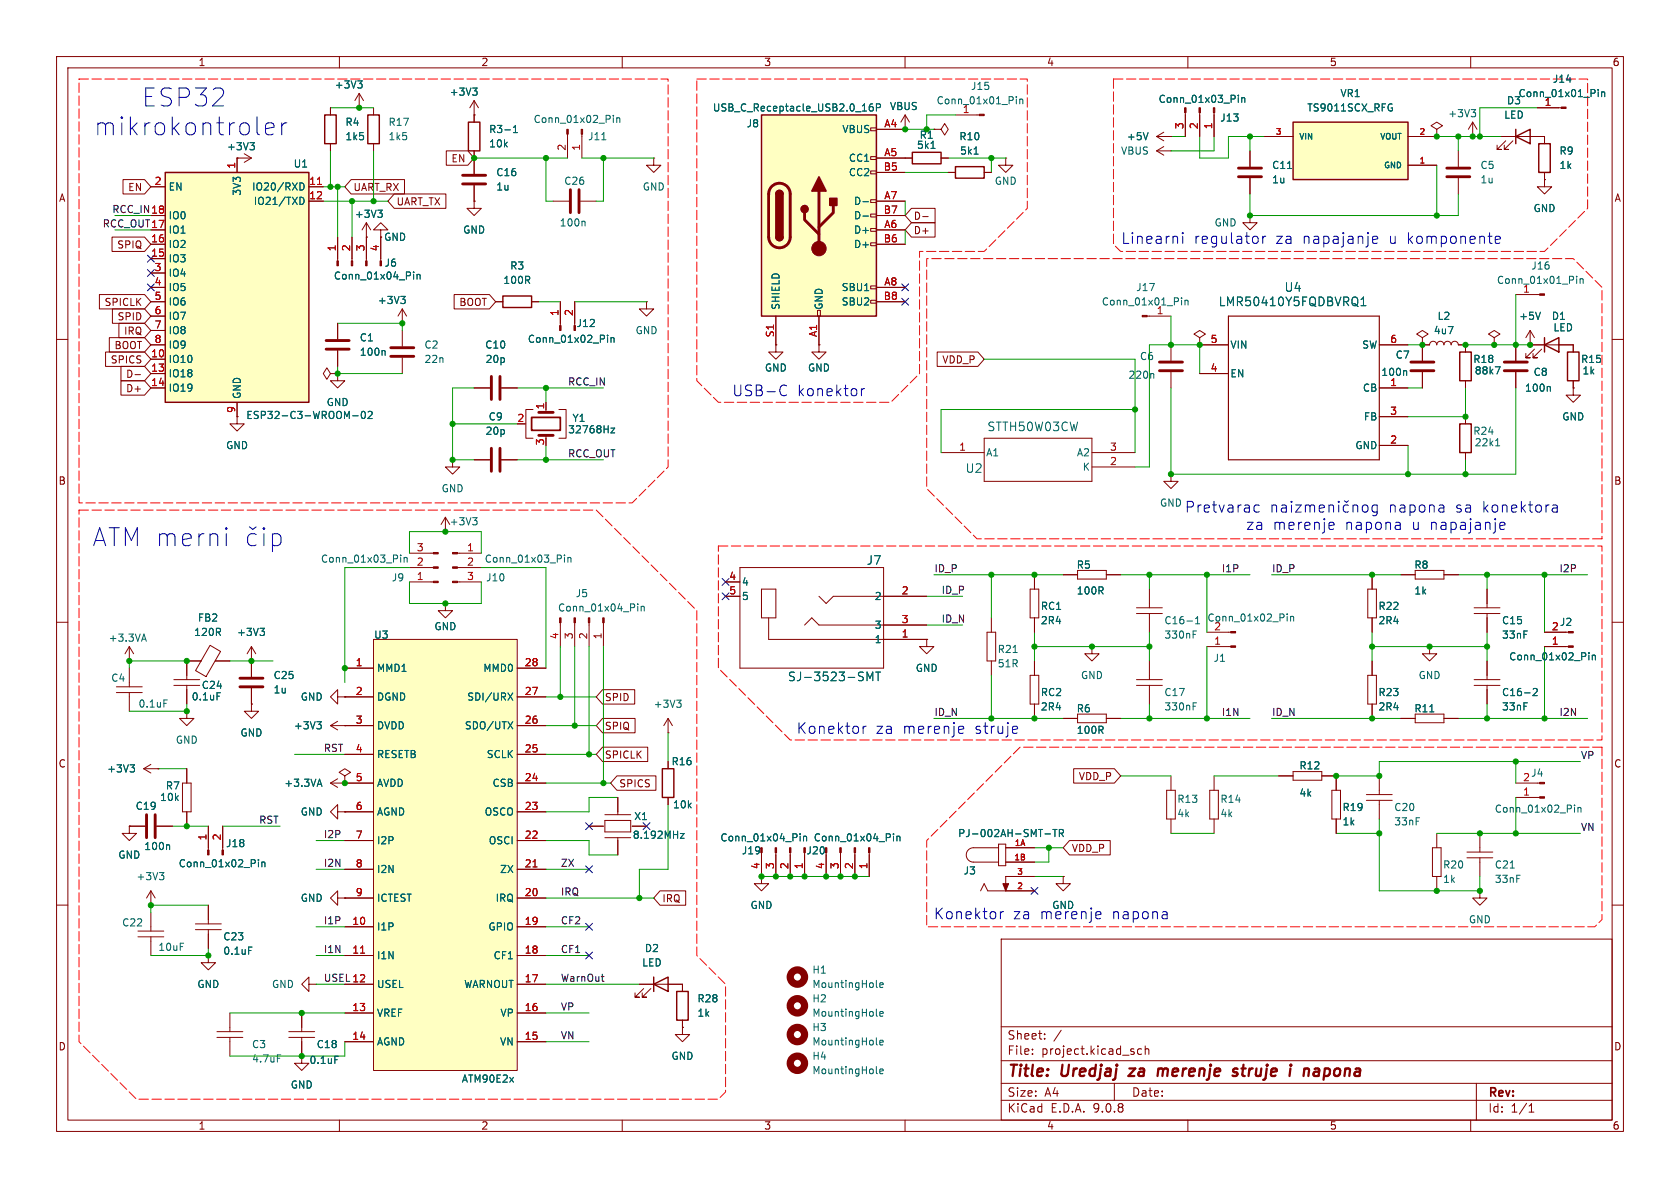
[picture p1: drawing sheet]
<svg xmlns="http://www.w3.org/2000/svg" width="297mm" height="210mm" viewBox="0 0 297 210" stroke-linecap="round" stroke-linejoin="round" font-family="sans-serif">
<defs><g id="words">
<g font-size="4.4" fill="#0000c2">
<text x="25.1" y="19.1">ESP32</text>
<text x="16.4" y="96.8">ATM merni</text>
</g>
<text font-size="4.4" fill="#006464" x="16.6" y="24.2">mikrokontroler</text>
<g font-size="2.8" fill="#840000">
<text x="178" y="190.9">Title:</text>
<text x="187.7" y="190.9">Uredjaj</text>
<text x="200.6" y="190.9">za</text>
<text x="206.3" y="190.9">merenje</text>
<text x="220.4" y="190.9">struje</text>
<text x="231.2" y="190.9">i</text>
<text x="234.5" y="190.9">napona</text>
</g>
<g font-size="2.7" fill="#0000c2">
<text x="198.2" y="43.3">Linearni</text>
<text x="211" y="43.3">regulator</text>
<text x="225.5" y="43.3">za</text>
<text x="230.3" y="43.3">napajanje</text>
<text x="245.6" y="43.3">u komponente</text>
<text x="129.4" y="70.3">USB-C</text>
<text x="140.9" y="70.3">konektor</text>
<text x="209.4" y="90.8">Pretvarac</text>
<text x="220.2" y="93.9">za</text>
<text x="225" y="93.9">merenje</text>
<text x="237.8" y="93.9">napona</text>
<text x="245.5" y="90.8">napona</text>
<text x="249.6" y="93.9">u napajanje</text>
<text x="257.4" y="90.8">sa</text>
<text x="262.1" y="90.8">konektora</text>
<text x="140.8" y="130">Konektor</text>
<text x="154.8" y="130">za</text>
<text x="159.6" y="130">merenje</text>
<text x="172.4" y="130">struje</text>
<text x="165" y="162.7">Konektor</text>
<text x="179.1" y="162.7">za</text>
<text x="183.9" y="162.7">merenje</text>
<text x="196.6" y="162.7">napona</text>
</g>
<g font-size="2.1" fill="#006464">
<text x="227" y="51.8">U4</text>
<text x="215.4" y="54.3">LMR50410Y5FQDBVRQ1</text>
<text x="174.5" y="76.4">STTH50W03CW</text>
<text x="170.6" y="83.8">U2</text>
<text x="153.1" y="100.1">J7</text>
<text x="139.2" y="120.6">SJ-3523-SMT</text>
</g>
<g font-size="2.1" fill="#840000">
<text x="178" y="184">Sheet:</text>
<text x="178" y="186.7">File:</text>
<text x="184.1" y="186.7">project.kicad_sch</text>
<text x="178" y="196.9">KiCad</text>
<text x="178" y="194.1">Size:</text>
<text x="184.7" y="194.1">A4</text>
<text x="185.7" y="196.9">E.D.A.</text>
<text x="193.3" y="196.9">9.0.8</text>
<text x="200" y="194.1">Date:</text>
<text x="263" y="194.3">Rev:</text>
<text x="263" y="196.9">Id:</text>
<text x="267.1" y="196.9">1/1</text>
</g>
<g font-size="1.8" fill="#840000">
<text x="35" y="11.9">1</text>
<text x="85" y="11.9">2</text>
<text x="135" y="11.9">3</text>
<text x="185" y="11.9">4</text>
<text x="235" y="11.9">5</text>
<text x="285" y="11.9">6</text>
<text x="79.7" y="28.9">EN</text>
<text x="10.3" y="35.9">A</text>
<text x="22.6" y="34">EN</text>
<text x="62.4" y="34">UART_RX</text>
<text x="285.3" y="35.9">A</text>
<text x="70" y="36.5">UART_TX</text>
<text x="161.4" y="41.6">D+</text>
<text x="161.4" y="39.1">D-</text>
<text x="20.6" y="44.1">SPIQ</text>
<text x="67.8" y="42.8">GND</text>
<text x="18.4" y="54.3">SPICLK</text>
<text x="20.7" y="56.8">SPID</text>
<text x="21.8" y="59.4">IRQ</text>
<text x="81.1" y="54.3">BOOT</text>
<text x="19.5" y="64.5">SPICS</text>
<text x="20.1" y="61.9">BOOT</text>
<text x="166.5" y="64.5">VDD_P</text>
<text x="22.2" y="67">D-</text>
<text x="22.2" y="69.5">D+</text>
<text x="10.3" y="85.9">B</text>
<text x="285.3" y="85.9">B</text>
<text x="106.8" y="124.1">SPID</text>
<text x="106.8" y="129.2">SPIQ</text>
<text x="10.3" y="135.9">C</text>
<text x="106.8" y="134.3">SPICLK</text>
<text x="285.3" y="135.9">C</text>
<text x="109.4" y="139.4">SPICS</text>
<text x="190.6" y="138.1">VDD_P</text>
<text x="189.4" y="150.8">VDD_P</text>
<text x="117" y="159.7">IRQ</text>
<text x="10.3" y="185.9">D</text>
<text x="285.3" y="185.9">D</text>
<text x="35" y="199.9">1</text>
<text x="85" y="199.9">2</text>
<text x="135" y="199.9">3</text>
<text x="185" y="199.9">4</text>
<text x="235" y="199.9">5</text>
<text x="285" y="199.9">6</text>
</g>
<g font-size="1.8" fill="#006464">
<text x="59.1" y="15.8">+3V3</text>
<text x="79.4" y="17.1">+3V3</text>
<text x="171.6" y="16.1">J15</text>
<text x="236.9" y="17.4">VR1</text>
<text x="268.4" y="17.4">Conn_01x01_Pin</text>
<text x="274.4" y="14.8">J14</text>
<text x="61" y="22.5">R4</text>
<text x="68.6" y="22.5">R17</text>
<text x="86.4" y="23.7">R3-1</text>
<text x="94.2" y="21.9">Conn_01x02_Pin</text>
<text x="125.9" y="19.9">USB_C_Receptacle_USB2.0_16P</text>
<text x="131.9" y="22.7">J8</text>
<text x="148.8" y="23.7">VBUS</text>
<text x="157.2" y="19.7">VBUS</text>
<text x="165.5" y="18.6">Conn_01x01_Pin</text>
<text x="170.1" y="20.1">1</text>
<text x="204.7" y="18.4">Conn_01x03_Pin</text>
<text x="215.6" y="21.7">J13</text>
<text x="231" y="19.9">TS9011SCX_RFG</text>
<text x="255.9" y="20.9">+3V3</text>
<text x="265.8" y="21.2">LED</text>
<text x="266.3" y="18.6">D3</text>
<text x="40" y="26.8">+3V3</text>
<text x="51.8" y="29.8">U1</text>
<text x="61" y="25">1k5</text>
<text x="68.6" y="25">1k5</text>
<text x="86.4" y="26.3">10k</text>
<text x="103.9" y="25">J11</text>
<text x="150" y="28.8">CC1</text>
<text x="162" y="26.5">5k1</text>
<text x="162.5" y="24.7">R1</text>
<text x="169.5" y="25">R10</text>
<text x="169.6" y="27.5">5k1</text>
<text x="198.1" y="27.5">VBUS</text>
<text x="199.1" y="25">+5V</text>
<text x="275.6" y="27.5">R9</text>
<text x="29.7" y="33.9">EN</text>
<text x="42.8" y="34.7" transform="rotate(-90 42.8 34.7)">3V3</text>
<text x="44.5" y="33.9">IO20/RXD</text>
<text x="87.6" y="33.9">1u</text>
<text x="87.6" y="31.3">C16</text>
<text x="99.7" y="32.9">C26</text>
<text x="113.5" y="33.9">GND</text>
<text x="150" y="31.3">CC2</text>
<text x="175.8" y="32.9">GND</text>
<text x="224.8" y="32.6">1u</text>
<text x="224.8" y="30.1">C11</text>
<text x="261.6" y="30.1">C5</text>
<text x="261.6" y="32.6">1u</text>
<text x="275.6" y="30.1">1k</text>
<text x="29.7" y="39">IO0</text>
<text x="29.7" y="41.5">IO1</text>
<text x="44.8" y="36.4">IO21/TXD</text>
<text x="62.6" y="38.7">+3V3</text>
<text x="81.8" y="41.5">GND</text>
<text x="98.9" y="40.2">100n</text>
<text x="150.9" y="36.4">D-</text>
<text x="150.9" y="39">D-</text>
<text x="150.9" y="41.5">D+</text>
<text x="214.6" y="40.2">GND</text>
<text x="271" y="37.7">GND</text>
<text x="29.7" y="44">IO2</text>
<text x="29.7" y="46.6">IO3</text>
<text x="67.9" y="47.3">J6</text>
<text x="90.1" y="47.9">R3</text>
<text x="150.9" y="44">D+</text>
<text x="270.6" y="47.9">J16</text>
<text x="29.7" y="49.1">IO4</text>
<text x="29.7" y="51.7">IO5</text>
<text x="58.9" y="49.6">Conn_01x04_Pin</text>
<text x="66.7" y="53.9">+3V3</text>
<text x="88.9" y="50.4">100R</text>
<text x="148.7" y="51.7">SBU1</text>
<text x="200.8" y="51.7">J17</text>
<text x="264.5" y="50.4">Conn_01x01_Pin</text>
<text x="269.2" y="51.8">1</text>
<text x="29.7" y="54.2">IO6</text>
<text x="29.7" y="56.7">IO7</text>
<text x="29.7" y="59.3">IO8</text>
<text x="101.8" y="58">J12</text>
<text x="112.3" y="59.3">GND</text>
<text x="138" y="54.9" transform="rotate(-90 138 54.9)">SHIELD</text>
<text x="145.6" y="54.9" transform="rotate(-90 145.6 54.9)">GND</text>
<text x="148.7" y="54.2">SBU2</text>
<text x="194.7" y="54.2">Conn_01x01_Pin</text>
<text x="204.4" y="55.6">1</text>
<text x="253.4" y="59.3">4u7</text>
<text x="254" y="56.7">L2</text>
<text x="268.5" y="56.7">+5V</text>
<text x="274.2" y="56.7">D1</text>
<text x="274.5" y="58.8">LED</text>
<text x="29.7" y="61.8">IO9</text>
<text x="29.7" y="64.4">IO10</text>
<text x="63.5" y="60.6">C1</text>
<text x="63.5" y="63.1">100n</text>
<text x="74.9" y="61.8">C2</text>
<text x="74.9" y="64.4">22n</text>
<text x="85.7" y="61.8">C10</text>
<text x="85.7" y="64.4">20p</text>
<text x="93.2" y="60.8">Conn_01x02_Pin</text>
<text x="135.1" y="65.9">GND</text>
<text x="142.7" y="65.9">GND</text>
<text x="201.4" y="63.9">C6</text>
<text x="217.4" y="61.8">VIN</text>
<text x="240.7" y="61.8">SW</text>
<text x="246.6" y="63.6">C7</text>
<text x="260.4" y="64.4">R18</text>
<text x="279.4" y="64.4">R15</text>
<text x="29.7" y="66.9">IO18</text>
<text x="29.7" y="69.4">IO19</text>
<text x="42.8" y="70.6" transform="rotate(-90 42.8 70.6)">GND</text>
<text x="57.7" y="72">GND</text>
<text x="199.4" y="67.2">220n</text>
<text x="217.4" y="66.9">EN</text>
<text x="240.8" y="69.4">CB</text>
<text x="244.1" y="66.6">100n</text>
<text x="260.6" y="66.4">88k7</text>
<text x="269.5" y="69.4">100n</text>
<text x="271" y="66.6">C8</text>
<text x="279.7" y="66.4">1k</text>
<text x="43.4" y="74.3">ESP32-C3-WROOM-02</text>
<text x="85.7" y="77.1">20p</text>
<text x="86.3" y="74.5">C9</text>
<text x="100.3" y="76.8">32768Hz</text>
<text x="101.1" y="74.8">Y1</text>
<text x="241" y="74.5">FB</text>
<text x="260.4" y="77.1">R24</text>
<text x="276.1" y="74.5">GND</text>
<text x="39.9" y="79.6">GND</text>
<text x="174.2" y="80.9">A1</text>
<text x="190.3" y="80.9">A2</text>
<text x="191.3" y="83.4">K</text>
<text x="239.5" y="79.6">GND</text>
<text x="260.6" y="79.1">22k1</text>
<text x="78" y="87.2">GND</text>
<text x="205" y="89.8">GND</text>
<text x="79.4" y="93.1">+3V3</text>
<text x="56.6" y="99.7">Conn_01x03_Pin</text>
<text x="85.6" y="99.7">Conn_01x03_Pin</text>
<text x="190.3" y="100.7">R5</text>
<text x="249.9" y="100.7">R8</text>
<text x="69.2" y="103">J9</text>
<text x="85.8" y="103">J10</text>
<text x="101.7" y="105.8">J5</text>
<text x="131.1" y="106.3">5</text>
<text x="131.1" y="103.7">4</text>
<text x="154.5" y="106.3">2</text>
<text x="190.3" y="105.3">100R</text>
<text x="249.9" y="105.3">1k</text>
<text x="19.1" y="113.6">+3.3VA</text>
<text x="34.2" y="112.6">120R</text>
<text x="34.9" y="110.1">FB2</text>
<text x="41.8" y="112.6">+3V3</text>
<text x="66" y="113.1">U3</text>
<text x="76.7" y="111.6">GND</text>
<text x="98.6" y="108.3">Conn_01x04_Pin</text>
<text x="154.5" y="113.9">1</text>
<text x="154.5" y="111.4">3</text>
<text x="183.9" y="108">RC1</text>
<text x="183.9" y="110.6">2R4</text>
<text x="205.7" y="110.6">C16-1</text>
<text x="205.7" y="113.1">330nF</text>
<text x="213.4" y="110.1">Conn_01x02_Pin</text>
<text x="214.6" y="111.5">2</text>
<text x="243.6" y="108">R22</text>
<text x="243.6" y="110.6">2R4</text>
<text x="265.4" y="110.6">C15</text>
<text x="265.4" y="113.1">33nF</text>
<text x="275.7" y="110.8">J2</text>
<text x="66.5" y="119">MMD1</text>
<text x="85.3" y="119">MMD0</text>
<text x="161.8" y="119">GND</text>
<text x="176.3" y="115.6">R21</text>
<text x="176.3" y="118.2">51R</text>
<text x="214.5" y="117.2">J1</text>
<text x="266.7" y="116.9">Conn_01x02_Pin</text>
<text x="19.6" y="120.7">C4</text>
<text x="24.4" y="125.3">0.1uF</text>
<text x="33.8" y="124">0.1uF</text>
<text x="35.6" y="122">C24</text>
<text x="48.3" y="122.8">1u</text>
<text x="48.3" y="120.2">C25</text>
<text x="53.1" y="124.1">GND</text>
<text x="66.5" y="124.1">DGND</text>
<text x="82.5" y="124.1">SDI/URX</text>
<text x="115.5" y="125.3">+3V3</text>
<text x="183.9" y="123.3">RC2</text>
<text x="183.9" y="125.8">2R4</text>
<text x="191" y="120.2">GND</text>
<text x="205.7" y="125.8">330nF</text>
<text x="205.7" y="123.3">C17</text>
<text x="243.6" y="123.3">R23</text>
<text x="243.6" y="125.8">2R4</text>
<text x="250.7" y="120.2">GND</text>
<text x="265.4" y="123.3">C16-2</text>
<text x="265.4" y="125.8">33nF</text>
<text x="31" y="131.7">GND</text>
<text x="42.4" y="130.4">GND</text>
<text x="51.9" y="129.1">+3V3</text>
<text x="66.5" y="129.1">DVDD</text>
<text x="82.1" y="129.1">SDO/UTX</text>
<text x="190.3" y="126.1">R6</text>
<text x="190.3" y="129.9">100R</text>
<text x="249.9" y="126.1">R11</text>
<text x="18.8" y="136.8">+3V3</text>
<text x="66.5" y="134.2">RESETB</text>
<text x="86" y="134.2">SCLK</text>
<text x="118.6" y="135.5">R16</text>
<text x="229.6" y="136.2">R12</text>
<text x="270.6" y="137.5">J4</text>
<text x="23.9" y="143.4">C19</text>
<text x="28.2" y="141.8">10k</text>
<text x="29.2" y="139.8">R7</text>
<text x="50.2" y="139.3">+3.3VA</text>
<text x="66.5" y="139.3">AVDD</text>
<text x="87" y="139.3">CSB</text>
<text x="118.9" y="143.1">10k</text>
<text x="208" y="142.1">R13</text>
<text x="215.7" y="142.1">R14</text>
<text x="229.6" y="141">4k</text>
<text x="237.2" y="143.6">R19</text>
<text x="246.4" y="143.6">C20</text>
<text x="264.2" y="143.9">Conn_01x02_Pin</text>
<text x="39.9" y="150">J18</text>
<text x="53.1" y="144.4">GND</text>
<text x="66.5" y="149.5">I2P</text>
<text x="66.5" y="144.4">AGND</text>
<text x="85.6" y="144.4">OSCO</text>
<text x="86.3" y="149.5">OSCI</text>
<text x="111.8" y="148.5">8.192MHz</text>
<text x="112" y="145.2">X1</text>
<text x="127.3" y="148.9">Conn_01x04_Pin</text>
<text x="143.8" y="148.9">Conn_01x04_Pin</text>
<text x="169.3" y="148.2">PJ-002AH-SMT-TR</text>
<text x="208" y="144.7">4k</text>
<text x="215.7" y="144.7">4k</text>
<text x="237.2" y="146.1">1k</text>
<text x="246.4" y="146.1">33nF</text>
<text x="20.8" y="152">GND</text>
<text x="24" y="155.8">+3V3</text>
<text x="25.4" y="150.5">100n</text>
<text x="31.5" y="153.5">Conn_01x02_Pin</text>
<text x="66.5" y="154.5">I2N</text>
<text x="88.3" y="154.5">ZX</text>
<text x="131" y="151.2">J19</text>
<text x="142.5" y="151.2">J20</text>
<text x="170.3" y="154.8">J3</text>
<text x="255" y="153.7">R20</text>
<text x="264.2" y="153.7">C21</text>
<text x="53.1" y="159.6">GND</text>
<text x="66.5" y="159.6">ICTEST</text>
<text x="87.5" y="159.6">IRQ</text>
<text x="132.6" y="160.9">GND</text>
<text x="185.9" y="160.9">GND</text>
<text x="255" y="156.3">1k</text>
<text x="264.2" y="156.3">33nF</text>
<text x="21.5" y="164">C22</text>
<text x="39.4" y="166.4">C23</text>
<text x="66.5" y="164.7">I1P</text>
<text x="86.3" y="164.7">GPIO</text>
<text x="259.6" y="163.4">GND</text>
<text x="27.9" y="168.3">10uF</text>
<text x="39.4" y="169">0.1uF</text>
<text x="66.5" y="169.8">I1N</text>
<text x="87.2" y="169.8">CF1</text>
<text x="113.4" y="171">LED</text>
<text x="113.9" y="168.5">D2</text>
<text x="143.5" y="172.3">H1</text>
<text x="34.8" y="174.9">GND</text>
<text x="48" y="174.9">GND</text>
<text x="66.5" y="179.9">VREF</text>
<text x="66.5" y="174.9">USEL</text>
<text x="82" y="174.9">WARNOUT</text>
<text x="88.4" y="179.9">VP</text>
<text x="123.2" y="177.4">R28</text>
<text x="123.2" y="179.9">1k</text>
<text x="143.5" y="174.9">MountingHole</text>
<text x="143.5" y="177.4">H2</text>
<text x="143.5" y="179.9">MountingHole</text>
<text x="44.5" y="185.5">C3</text>
<text x="55.9" y="185.5">C18</text>
<text x="66.5" y="185">AGND</text>
<text x="88.3" y="185">VN</text>
<text x="143.5" y="182.5">H3</text>
<text x="143.5" y="185">MountingHole</text>
<text x="44.5" y="188">4.7uF</text>
<text x="54.6" y="188.3">0.1uF</text>
<text x="81.5" y="191.6">ATM90E2x</text>
<text x="118.6" y="187.6">GND</text>
<text x="143.5" y="187.6">H4</text>
<text x="143.5" y="190.1">MountingHole</text>
<text x="51.3" y="192.6">GND</text>
</g>
<g font-size="1.8" fill="#a90000">
<text x="156.2" y="22.6">A4</text>
<text x="209.3" y="22.9" transform="rotate(-90 209.3 22.9)">3</text>
<text x="211.8" y="22.9" transform="rotate(-90 211.8 22.9)">2</text>
<text x="214.4" y="22.9" transform="rotate(-90 214.4 22.9)">1</text>
<text x="273" y="18.8">1</text>
<text x="41.7" y="29.9" transform="rotate(-90 41.7 29.9)">1</text>
<text x="100.1" y="26.7" transform="rotate(-90 100.1 26.7)">2</text>
<text x="102.6" y="26.7" transform="rotate(-90 102.6 26.7)">1</text>
<text x="156.2" y="27.7">A5</text>
<text x="27.2" y="32.8">2</text>
<text x="54.6" y="32.8">11</text>
<text x="54.6" y="35.3">12</text>
<text x="156.1" y="30.2">B5</text>
<text x="156.2" y="35.3">A7</text>
<text x="26.6" y="37.8">18</text>
<text x="26.6" y="40.4">17</text>
<text x="156.1" y="37.8">B7</text>
<text x="156.2" y="40.4">A6</text>
<text x="26.6" y="42.9">16</text>
<text x="26.6" y="45.5">15</text>
<text x="59.4" y="44.5" transform="rotate(-90 59.4 44.5)">1</text>
<text x="62" y="44.5" transform="rotate(-90 62 44.5)">2</text>
<text x="64.5" y="44.5" transform="rotate(-90 64.5 44.5)">3</text>
<text x="67.1" y="44.5" transform="rotate(-90 67.1 44.5)">4</text>
<text x="156.1" y="42.9">B6</text>
<text x="27.2" y="48">3</text>
<text x="27.2" y="50.5">4</text>
<text x="27.2" y="53.1">5</text>
<text x="156.1" y="53.1">B8</text>
<text x="156.2" y="50.5">A8</text>
<text x="27.2" y="55.6">6</text>
<text x="27.2" y="58.2">7</text>
<text x="98.8" y="56" transform="rotate(-90 98.8 56)">1</text>
<text x="101.3" y="56" transform="rotate(-90 101.3 56)">2</text>
<text x="136.9" y="59.7" transform="rotate(-90 136.9 59.7)">S1</text>
<text x="144.5" y="59.7" transform="rotate(-90 144.5 59.7)">A1</text>
<text x="26.6" y="63.2">10</text>
<text x="26.6" y="65.8">13</text>
<text x="27.2" y="60.7">8</text>
<text x="213.9" y="60.7">5</text>
<text x="213.9" y="65.8">4</text>
<text x="245.7" y="60.7">6</text>
<text x="26.6" y="68.3">14</text>
<text x="245.7" y="68.3">1</text>
<text x="41.7" y="73.1" transform="rotate(-90 41.7 73.1)">9</text>
<text x="91.4" y="74.7">2</text>
<text x="96.3" y="72.5" transform="rotate(-90 96.3 72.5)">1</text>
<text x="245.7" y="73.4">3</text>
<text x="96.3" y="78.8" transform="rotate(-90 96.3 78.8)">3</text>
<text x="169.5" y="79.8">1</text>
<text x="196.1" y="79.8">3</text>
<text x="196.1" y="82.3">2</text>
<text x="245.7" y="78.5">2</text>
<text x="73.6" y="100.1">2</text>
<text x="73.6" y="97.5">3</text>
<text x="82.5" y="97.5">1</text>
<text x="82.5" y="100.1">2</text>
<text x="73.6" y="102.6">1</text>
<text x="82.5" y="102.6">3</text>
<text x="128.8" y="105.2">5</text>
<text x="128.8" y="102.6">4</text>
<text x="159.3" y="105.2">2</text>
<text x="98.8" y="113.1" transform="rotate(-90 98.8 113.1)">4</text>
<text x="101.3" y="113.1" transform="rotate(-90 101.3 113.1)">3</text>
<text x="103.9" y="113.1" transform="rotate(-90 103.9 113.1)">2</text>
<text x="106.4" y="113.1" transform="rotate(-90 106.4 113.1)">1</text>
<text x="159.3" y="112.8">1</text>
<text x="159.3" y="110.2">3</text>
<text x="274.2" y="111.5">2</text>
<text x="62.8" y="117.9">1</text>
<text x="92.7" y="117.9">28</text>
<text x="214.6" y="114">1</text>
<text x="274.2" y="114">1</text>
<text x="62.8" y="122.9">2</text>
<text x="92.7" y="122.9">27</text>
<text x="62.8" y="128">3</text>
<text x="92.7" y="128">26</text>
<text x="62.8" y="133.1">4</text>
<text x="92.7" y="133.1">25</text>
<text x="62.8" y="143.3">6</text>
<text x="62.8" y="138.2">5</text>
<text x="92.7" y="143.3">23</text>
<text x="92.7" y="138.2">24</text>
<text x="269.2" y="140.7">1</text>
<text x="269.2" y="138.2">2</text>
<text x="36.6" y="148.7" transform="rotate(-90 36.6 148.7)">1</text>
<text x="39.1" y="148.7" transform="rotate(-90 39.1 148.7)">2</text>
<text x="62.8" y="148.3">7</text>
<text x="92.7" y="148.3">22</text>
<text x="62.8" y="153.4">8</text>
<text x="92.7" y="153.4">21</text>
<text x="134.4" y="153.7" transform="rotate(-90 134.4 153.7)">4</text>
<text x="136.9" y="153.7" transform="rotate(-90 136.9 153.7)">3</text>
<text x="139.4" y="153.7" transform="rotate(-90 139.4 153.7)">2</text>
<text x="142" y="153.7" transform="rotate(-90 142 153.7)">1</text>
<text x="145.8" y="153.7" transform="rotate(-90 145.8 153.7)">4</text>
<text x="148.3" y="153.7" transform="rotate(-90 148.3 153.7)">3</text>
<text x="150.9" y="153.7" transform="rotate(-90 150.9 153.7)">2</text>
<text x="153.4" y="153.7" transform="rotate(-90 153.4 153.7)">1</text>
<text x="62.8" y="158.5">9</text>
<text x="92.7" y="158.5">20</text>
<text x="62.2" y="163.6">10</text>
<text x="92.7" y="163.6">19</text>
<text x="62.2" y="168.7">11</text>
<text x="62.2" y="173.7">12</text>
<text x="92.7" y="173.7">17</text>
<text x="92.7" y="168.7">18</text>
<text x="62.2" y="178.8">13</text>
<text x="92.7" y="178.8">16</text>
<text x="62.2" y="183.9">14</text>
<text x="92.7" y="183.9">15</text>
</g>
<g font-size="1.8" fill="#0f0f0f">
<text x="18.1" y="40.3">RCC_OUT17</text>
<text x="19.8" y="37.8">RCC_IN18</text>
<text x="100.3" y="68.2">RCC_IN</text>
<text x="100.3" y="80.9">RCC_OUT</text>
<text x="165.1" y="101.3">ID_P</text>
<text x="215.9" y="101.3">I1P</text>
<text x="224.8" y="101.3">ID_P</text>
<text x="275.6" y="101.3">I2P</text>
<text x="166.4" y="105.1">ID_P</text>
<text x="166.4" y="110.1">ID_N</text>
<text x="165.1" y="126.7">ID_N</text>
<text x="215.9" y="126.7">I1N</text>
<text x="224.8" y="126.7">ID_N</text>
<text x="275.6" y="126.7">I2N</text>
<text x="57.1" y="133">RST</text>
<text x="279.4" y="134.3">VP</text>
<text x="45.7" y="145.7">RST</text>
<text x="57.1" y="148.2">I2P</text>
<text x="279.4" y="147">VN</text>
<text x="57.1" y="153.3">I2N</text>
<text x="99.1" y="153.3">ZX</text>
<text x="99.1" y="158.4">IRQ</text>
<text x="57.1" y="163.5">I1P</text>
<text x="99.1" y="163.5">CF2</text>
<text x="57.1" y="168.6">I1N</text>
<text x="57.1" y="173.6">USEL 12</text>
<text x="99.1" y="168.6">CF1</text>
<text x="99.1" y="173.6">WarnOut</text>
<text x="99.1" y="178.7">VP</text>
<text x="99.1" y="183.8">VN</text>
</g>
<g font-size="1.4" fill="#a90000">
<text x="225.4" y="23.9">3</text>
<text x="250.8" y="23.9">2</text>
<text x="250.8" y="29">1</text>
<text x="179.3" y="149.6">1A</text>
<text x="179.2" y="152.1">1B</text>
<text x="179.7" y="154.7">3</text>
<text x="179.7" y="157.2">2</text>
</g>
<g font-size="1.4" fill="#006464">
<text x="229.6" y="24.9">VIN</text>
<text x="243.9" y="24.9">VOUT</text>
<text x="244.6" y="29.9">GND</text>
</g>
</g></defs>
<g fill="none" stroke="#840000" stroke-width=".18">
<path d="M10 10h277v190h-277zM12 12h273v186h-273zM60 10v2M110 10v2M160 10v2M210 10v2M260 10v2M160 22.9h.1M160 27.9h1.3M160 20.3l-.7 1.3M160 20.3l.8 1.3M160 20.3v2.6"/>
<path d="M165.1 22.9h1.3l.6-1.1 .6 1.1-.6 1-.6-1M165.1 22.9h.1M166.4 27.9h1.2M167.6 30.5h1.3M168.9 20.3h4.2M174 30.5h1.3M177.8 27.9v1.3h1.3l-1.3 1.3-1.3-1.3h1.3M177.8 27.9h.1M273 24.1v1.3M273 30.5v1.3M202.8 55.9h4.2M212.1 59.7l1-.6-1-.7-1 .7 1 .6v1.3"/>
<path d="M251.5 59.7l1-.6-1-.7-1.1 .7 1.1 .6v1.3M264.2 59.7l1-.6-1-.7-1.1 .7 1.1 .6v1.3M270.5 58.4l-.8 1.3M270.5 58.4l.8 1.3M270.5 58.4v2.6M10 60h2M41.9 73.7v1.2h1.3l-1.3 1.3-1.3-1.3h1.3M41.9 73.7h.1M137.2 61v1.2h1.2l-1.2 1.3-1.3-1.3h1.3M137.2 61h.1M144.8 61v1.2h1.2l-1.2 1.3-1.3-1.3h1.3M144.8 61h.1"/>
<path d="M174 77.5h19v7.6h-19zM207 61v2.8M207 65.8v2.8M212.1 61h.1M251.5 61h.1M251.5 61h1.2a.64 .64 0 0 1 .7-.7 .64 .64 0 0 1 .6 .7 .64 .64 0 0 1 .6-.7 .64 .64 0 0 1 .7 .7 .64 .64 0 0 1 .6-.7 .64 .64 0 0 1 .6 .7 .64 .64 0 0 1 .7-.7 .64 .64 0 0 1 .6 .7h1.3v1.2M251.5 61v2.8M251.5 65.8v2.8M259.1 67.3v1.3M259.1 73.7v1.2M264.2 61h.1M268 61v2.8"/>
<path d="M268 65.8v2.8M270.5 61h.1M285 60h2M78.7 94h.1M78.7 91.4l-.7 1.3M78.7 91.4l.8 1.3M78.7 91.4v2.6M80.9 97.8h4.2M166.4 80h7.6M193 80h7.7M193 82.6h7.7M207 83.8v1.3h1.3l-1.3 1.3-1.3-1.3h1.3"/>
<path d="M207 83.8h.1M259.1 80v1.3M10 110h2M22.9 118.1v3.3M33 116.8v3.3M44.4 116.8v2.8M78.7 106.7v1.3h1.3l-1.3 1.2-1.2-1.2h1.2M78.7 106.7h.1M80.9 100.3h4.2M80.9 102.9h4.2M99.1 110.1v4.2M101.6 110.1v4.2"/>
<path d="M104.1 110.1v4.2M106.7 110.1v4.2M163.8 113v1.3h1.3l-1.3 1.3-1.2-1.3h1.2M163.8 113h.1M174.5 111.8h1.5v5h-1.5zM175.3 109.2v2.6M175.3 116.8v2.6M182.1 104.1h1.5v5.1h-1.5zM182.1 119.4h1.5v5.1h-1.5zM182.9 101.6v2.5M182.9 109.2v2.6M182.9 116.8v2.6"/>
<path d="M188 101.6h2.5M190.5 100.8h5.1v1.6h-5.1zM193 114.3v1.3h1.3l-1.3 1.2-1.2-1.2h1.2M193 114.3h.1M195.6 101.6h2.5M213.4 114.3h4.2M213.4 111.8h4.2M241.8 104.1h1.5v5.1h-1.5zM241.8 119.4h1.5v5.1h-1.5zM242.6 101.6v2.5M242.6 109.2v2.6M242.6 116.8v2.6"/>
<path d="M247.6 101.6h2.6M250.2 100.8h5.1v1.6h-5.1zM252.7 114.3v1.3h1.3l-1.3 1.2-1.2-1.2h1.2M252.7 114.3h.1M255.3 101.6h2.5M260.6 108.5h4.6M260.6 107.4h4.6M262.9 104.1v3.3M262.9 108.5v3.3M262.9 116.8v3.3M285 110h2M20.6 122.4h4.5"/>
<path d="M20.6 121.4h4.5M22.9 122.4v3.3M30.7 121.2h4.6M30.7 120.1h4.6M32.3 138.4h1.5v5.1h-1.5zM33 125.7v1.3h1.3l-1.3 1.3-1.3-1.3h1.3M33 125.7h.1M33 121.2v3.3M33 135.9v2.5M44.4 124.5v1.2h1.3l-1.3 1.3-1.2-1.3h1.2M44.4 124.5h.1M44.4 121.7v2.8"/>
<path d="M58.4 138.4h2.6M58.4 138.4l1.3 .8M58.4 128.3l1.3 .7M58.4 128.3h2.6M59.7 123.2v-1.3l-1.3 1.3 1.3 1.3v-1.3h1.3M59.7 137.7l-1.3 .7M59.7 127.5l-1.3 .8M61 138.4h.1M61 123.2h.1M61 128.3h.1M118.1 129.5h.1M118.1 127v2.5"/>
<path d="M118.1 134.6v1.3M118.1 127l-.8 1.3M118.1 127l.8 1.3M182.9 124.5v2.5M188 127h2.5M190.5 126.2h5.1v1.6h-5.1zM195.6 127h2.5M242.6 124.5v2.5M247.6 127h2.6M250.2 126.2h5.1v1.6h-5.1zM255.3 127h2.5M260.6 121.2h4.6"/>
<path d="M260.6 120.1h4.6M262.9 121.2v3.3M22.9 146.1v1.2h1.2l-1.2 1.3-1.3-1.3h1.3M22.9 146.1h.1M22.9 146.1h2.8M26.7 157.5v2.5M26.7 157.5l-.8 1.3M26.7 157.5l.7 1.3M27.7 146.1h2.8M33 143.5v2.6M59.7 158.8v-1.3l-1.3 1.3 1.3 1.2v-1.2h1.3M59.7 143.5v-1.3l-1.3 1.3 1.3 1.3v-1.3h1.3"/>
<path d="M61 158.8h.1M61 143.5h.1M104.1 146.1h2.6M106.9 145h4.6v2.1h-4.6zM106.9 144h4.6M106.9 148.1h4.6M109.2 141v3M109.2 148.1v3M111.8 146.1h2.5M118.1 141v1.2M134.6 154.9v1.3h1.3l-1.3 1.3-1.3-1.3h1.3M134.6 154.9h.1"/>
<path d="M134.6 150.7v4.2M137.2 150.7v4.2M139.7 150.7v4.2M142.2 151.1v3.8M10 160h2M24.4 164.6h4.6M24.4 165.6h4.6M26.7 160h.1M26.7 161.3v3.3M26.7 165.6v3.3M113 174h7.6v1.3M113.8 174.8l-1.5 1.5h.7h-.7v-.8"/>
<path d="M115.1 174.8l-1.6 1.5h.8h-.8v-.8M177 166h108v32h-108zM285 160h2M60 198v2M110 198v2M120.6 181.6v1.3h1.3l-1.3 1.3-1.2-1.3h1.2M120.6 181.6h.1M120.6 180.3v1.3M160 198v2M177 194.5h108M177 191.5h108M177 187.5h108"/>
<path d="M177 181.5h108M182.5 186.3v.1M182.5 185.5v.1M184.7 183.6v.1M184.7 182.8v.1M187.6 182.1l-1.3 2M197 191.5v3M201.8 185.5l-.4-.1-.3 .3v.4l.1 .2h.6M202.5 185.5l.2-.1 .3 .1 .1 .9M202.5 184.9v1.5M210 198v2M260 198v2"/>
<path d="M261 191.5v6.5M270.3 196.6h.9M270.3 195.5l.4-.4v1.5"/>
</g>
<path d="M200.7 188.9l-1.2 1.3h1M204.8 188.9l-.2 1.3M205.6 189a.57 .57 0 0 0-.8 .1M205.6 189.2l-.1 1M218.1 189.4l.4 .1 .3 .3-.2 .3-.5 .1M218.8 189a.5 .5 0 0 0-.8 .2M219.5 188.9h.7M219.8 188.2l-.1 1.9M230.6 188.9l-.2 1.3M233.2 189l-.1 1.2" fill="none" stroke="#840000" stroke-width=".4"/>
<path d="M161.3 26.9h5.1v2.1h-5.1zM168.9 29.5h5.1v2h-5.1zM272 25.4h2.1v5.1h-2.1zM258.1 74.9h2v5.1h-2zM258.1 62.2h2v5.1h-2zM117.1 135.9h2v5.1h-2zM115.6 174l2.5-1.3v2.6zM115.6 172.7v2.6M119.6 175.3h2.1v5h-2.1z" fill="none" stroke="#840000" stroke-width=".25"/>
<g fill="#840000" stroke="#840000" stroke-width=".18">
<path d="M201.9 55.8h.9v.2h-.9z"/>
<path d="M217.6 114.2h.8v.2h-.8z"/>
<path d="M217.6 111.6h.8v.3h-.8z"/>
<path d="M173.1 20.2h.9v.2h-.9z"/>
<path d="M139.6 149.9h.2v.8h-.2z"/>
<path d="M137 149.9h.3v.8h-.3z"/>
<path d="M134.5 149.9h.2v.8h-.2z"/>
<path d="M80 97.7h.9v.2h-.9z"/>
<path d="M80 100.2h.9v.3h-.9z"/>
<path d="M80 102.7h.9v.3h-.9z"/>
<path d="M106.6 109.2h.2v.9h-.2z"/>
<path d="M104 109.2h.3v.9h-.3z"/>
<path d="M101.5 109.2h.2v.9h-.2z"/>
<path d="M98.9 109.2h.3v.9h-.3z"/>
</g>
<g fill="none" stroke="#006464" stroke-width=".18">
<path d="M179.7 17.1v.1M179.7 17.5v.9M180.3 17.5v.9M180.3 17.6l.2-.1 .3 .1v.8M164.6 26.2h.7M172.2 27.2h.7M208.9 52.6v.2M208.9 53.1v.8M209.5 53.1v.8M209.5 53.2l.2-.1h.3v.8M272.3 55.2l-.4 1.3M203.8 66l.2 .2v.7"/>
<path d="M248.5 65.5l.2 .2v.7M264.3 64.8h.9l-.6 1.3M264.4 78.8h.7M264.6 77.7l.2-.2v1.3M273.9 68.3l.2 .2v.7M83.6 91.5h.7l-.4 .5M84.1 92l.2 .2v.3l-.2 .3M99.8 98.1v.1M99.8 98.5v.9M100.4 98.5v.9M100.4 98.7l.2-.2 .3 .1v.8M112.7 106.8v.1"/>
<path d="M112.7 107.2v.8M113.4 107.3l.1-.1h.3l.1 .8M113.4 107.2v.8M179.1 115.4h.7M227.6 108.5v.2M227.6 109v.8M228.2 109v.8M228.2 109.1l.1-.1h.3l.1 .8M29 123.7h.6M56 127.6h.8l-.4 .5M56.2 138.6h.6M56.5 137.7l.4 1.3"/>
<path d="M56.6 128.1l.2 .2v.3l-.2 .2M119.6 123.8h.8l-.4 .5M120.2 124.3l.2 .2v.3l-.2 .2M252.8 125.8h.7M271 121.8l.5-.1 .3 .4-.8 .9h.8M28.2 154.2h.8l-.5 .5M28.7 154.7l.3 .3v.3l-.3 .2M29.8 149.3l.2 .2v.7M120.3 147.3h.6l-.6 .9h.6M141.4 147.4v.1M141.4 147.8v.9M142.1 147.8v.9"/>
<path d="M142.1 147.9l.1-.1 .3 .1 .1 .8M154.9 174.4l.2 .2M154.9 179.5l.2 .1M155.5 174.1l.6-.1v-.2l-.4-.1-.2 .2 .1 .6h.5M155.5 179.2l.6-.1v-.2l-.4-.1-.2 .2 .1 .6h.5M154.9 189.6l.2 .2M154.9 184.5l.2 .2M155.5 189.4l.6-.1v-.3h-.4l-.2 .1 .1 .6h.5M155.5 184.3l.6-.1v-.3h-.4l-.2 .2 .1 .6h.5"/>
</g>
<path d="M205 64h4M205 65.5h4M249.4 64h4.1M249.4 65.5h4.1M265.9 64h4.1M265.9 65.5h4.1M42.4 119.9h4.1M42.4 121.4h4.1M25.9 144v4.1M27.4 144v4.1" fill="none" stroke="#840000" stroke-width=".51"/>
<g fill="none" stroke="#840000" stroke-width="1.3">
<circle cx="141" cy="177.8" r="1.27"/>
<circle cx="141" cy="172.7" r="1.27"/>
<circle cx="141" cy="188" r="1.27"/>
<circle cx="141" cy="182.9" r="1.27"/>
</g>
<path d="M29.2 30.5h25.4v40.6h-25.4z" fill="#ffffc2"/>
<path d="M29.2 30.5h25.4v40.6h-25.4z" fill="none" stroke="#840000" stroke-width=".25"/>
<g fill="none" stroke="#840000" stroke-width=".18">
<path d="M63.5 19.1h.1M63.5 16.5l-.8 1.3M63.5 16.5l.8 1.3M63.5 16.5v2.6M83.8 17.8l-.7 1.3M83.8 17.8l.8 1.3M83.8 17.8v2.5M26.7 33h2.5M26.7 38.1h2.5M41.9 27.9h.1M41.9 27.9v2.6M41.9 27.9h2.5"/>
<path d="M43.2 27.2l1.2 .7M44.4 27.9l-1.2 .8M54.6 33h2.5M54.6 35.6h2.5M83.8 20.3h.1M26.7 40.6h2.5M26.7 43.2h2.5M26.7 45.7h2.5M26.7 48.3h2.5M26.7 50.8h2.5M26.7 53.3h2.5M26.7 55.9h2.5"/>
<path d="M26.7 58.4h2.5M99.1 53.3v4.3M101.6 53.3v3.9M114.3 53.3v1.3h1.3l-1.3 1.3-1.3-1.3h1.3M114.3 53.3h.1M26.7 61h2.5M26.7 63.5h2.5M26.7 66h2.5M26.7 68.6h2.5M41.9 71.1v2.6M58.4 66l-.6-1-.7 1 .7 1.1 .6-1.1h1.3M59.7 66v1.3h1.3l-1.3 1.3-1.3-1.3h1.3"/>
<path d="M59.7 66h.1M92.7 74.9h.3M94.2 72.4h-1.2v5.1h1.2M96.5 71.1v1.3M96.5 77v.5M98.8 72.4h1.3v5.1h-1.3"/>
</g>
<g fill="none" stroke="#006464" stroke-width=".18">
<path d="M63.2 14.3h.8l-.4 .5M63.8 14.8l.2 .2v.3l-.2 .3M83.6 15.6h.7l-.4 .4M84.1 16l.2 .3v.3l-.2 .2M44.8 25.8l.2 .4-.3 .3M53 32.3a.64 .64 0 0 1 .8 .7 .64 .64 0 0 1-.8 .6M53 34.9a.64 .64 0 0 1 .8 .6 .64 .64 0 0 1-.8 .6M107.4 59.3v.1M107.4 59.7v.8M108 59.7v.8M108 59.8l.2-.1h.3l.1 .8M62.4 73.5h.9"/>
<path d="M64 72.8l.2-.1a.68 .68 0 0 1 .4 .7 .68 .68 0 0 1-.4 .6l-.2-.1-.1-.4zM65.1 72.8l.5-.1 .2 .4-.8 .9h.8M108 75.7h.7l-.7 .8h.7"/>
</g>
<path d="M56.1 32.6h.7" fill="none" stroke="#a90000" stroke-width=".18"/>
<path d="M98.9 57.6h.3v.8h-.3z" fill="#840000" stroke="#840000" stroke-width=".18"/>
<path d="M95.2 72.9h2.6M95.2 77h2.6" fill="none" stroke="#840000" stroke-width=".51"/>
<path d="M94 73.8h5.1v2.3h-5.1z" fill="none" stroke="#840000" stroke-width=".3"/>
<path d="M134.6 20.3h20.3v35.6h-20.3z" fill="#ffffc2"/>
<g fill="none" stroke="#840000" stroke-width=".18">
<path d="M58.4 19.1v1.2M58.4 25.4v1.3M83.8 20.3v1.3M83.8 26.7v4M83.8 32.8v2.8M97.8 35.6h2.8M100.3 23.7v4.2M102.6 35.6h2.8M102.9 23.7v4.2M115.6 27.9v1.3h1.2l-1.2 1.3-1.3-1.3h1.3M115.6 27.9h.1M153.9 22.6h1v.5h-1z"/>
<path d="M153.9 27.7h1v.5h-1zM153.9 30.2h1v.5h-1zM153.9 35.3h1v.5h-1zM153.9 37.8h1v.6h-1zM154.9 22.9h5.1M154.9 27.9h5.1M154.9 30.5h5.1M154.9 35.6h5.1M154.9 38.1h5.1M59.7 57.2v2.7M71.1 57.2h.1M71.1 54.6v2.6"/>
<path d="M71.1 58.4v2.8M71.1 54.6l-.7 1.3M71.1 54.6l.8 1.3M87.6 53.3h1.3M94 53.3h1.2M137.2 55.9v5.1M144.5 54.9h.5v1h-.5zM144.8 55.9v5.1M153.9 40.4h1v.5h-1zM153.9 42.9h1v.5h-1zM153.9 50.5h1v.6h-1zM153.9 53.1h1v.5h-1z"/>
<path d="M154.9 40.6h5.1M154.9 43.2h5.1M154.9 50.8h5.1M154.9 53.3h5.1M268 52.1h4.2M59.7 62v2.8M71.1 63.2v2.8M83.8 68.6h2.8M88.6 68.6h2.8M212.1 61h5.1M212.1 66h5.1M243.8 68.6h5.1"/>
<path d="M243.8 61h5.1M243.8 73.7h5.1M243.8 78.7h5.1M270.5 61h7.6v1.2M271.3 61.7l-1.6 1.5h.8h-.8v-.7M272.5 61.7l-1.5 1.5h.8h-.8v-.7M278.1 68.6v1.3h1.3l-1.3 1.2-1.2-1.2h1.2M278.1 68.6h.1M278.1 67.3v1.3M80 81.3v1.3h1.3l-1.3 1.2-1.3-1.2h1.3M80 81.3h.1M83.8 81.3h2.8"/>
<path d="M88.6 81.3h2.8M22.9 116.8h.1M22.9 114.3l-.8 1.3M22.9 114.3l.7 1.3M22.9 114.3v2.5M44.4 116.8h.1M44.4 114.3l-.7 1.3M44.4 114.3l.8 1.3M44.4 114.3v2.5M128.3 105.4h2.5M128.3 102.9h2.5M130.8 100.3h25.4v17.8h-25.4z"/>
<path d="M134.6 104.1h2.6v5.1h-2.6zM135.9 109.2v3.8h27.9M142.2 110.5l1.3-1.3 1.3 1.3h19M144.8 105.4l1.2 1.3 1.3-1.3h16.5M200.9 108.5h4.6M200.9 107.4h4.6M203.2 104.1v3.3M203.2 108.5v3.3M203.2 116.8v3.3M273 114.3h4.3M273 111.8h4.3M200.9 121.2h4.6"/>
<path d="M200.9 120.1h4.6M203.2 121.2v3.3M206.2 139.7h1.6v5.1h-1.6zM207 137.2v2.5M213.9 139.7h1.5v5.1h-1.5zM214.6 137.2v2.5M243.8 137.2v3.3M268 138.4h4.2M146 150.7v4.2M148.6 150.7v4.2M151.1 150.7v4.2M153.7 150.7v4.2"/>
<path d="M173.4 157.5l.6-1.3 .6 1.3h8.3M176.5 149.9h-4.4a1.27 1.27 0 0 0-1.3 1.2 1.27 1.27 0 0 0 1.3 1.3h4.4M176.5 149.2h1.3v3.8h-1.3zM177.8 149.9h5.1M177.8 152.4h5.1M182.9 154.9h-5.1v2.6M207 144.8v2.5M214.6 144.8v2.5M241.6 141.5h4.5M241.6 140.5h4.5M243.8 141.5v3.3M259.3 151.6h4.6"/>
<path d="M259.3 150.6h4.6M261.6 147.3v3.3M261.6 151.6v3.3M268 141h4.2"/>
</g>
<path d="M57.4 20.3h2v5.1h-2zM82.8 21.6h2v5.1h-2zM134.6 20.3h20.3v35.6h-20.3zM137.2 34.3a.64 .64 0 0 1 .6-.6 .64 .64 0 0 1 .6 .6M88.9 52.3h5.1v2.1h-5.1zM137.2 41.9a.64 .64 0 0 0 .6 .6 .64 .64 0 0 0 .6-.6M273 59.7v2.5M273 61l2.6-1.3v2.5zM277.1 62.2h2v5.1h-2z" fill="none" stroke="#840000" stroke-width=".25"/>
<g fill="none" stroke="#840000" stroke-width=".51">
<path d="M81.8 31h4.1M81.8 32.5h4.1M100.8 33.5v4.1M102.4 33.5v4.1M136.4 33a1.9 1.9 0 0 1 2.1-.5 1.9 1.9 0 0 1 1.2 1.8v7.6a1.91 1.91 0 0 1-1.9 1.9 1.91 1.91 0 0 1-1.9-1.9v-7.8l.2-.6zM142.2 37.6v1.3l2.6 2.5M144.8 33.8v10.1M147.3 36.3v1.3l-2.5 2.5M57.7 60.2h4M57.7 61.7h4M69.1 61.5h4.1M69.1 63h4.1"/>
<path d="M86.9 66.5v4.1M86.9 79.2v4.1M88.4 66.5v4.1M88.4 79.2v4.1"/>
</g>
<g fill="#840000" stroke="#840000" stroke-width=".25">
<path d="M137.2 34.3h1.2v7.6h-1.2z"/>
<path d="M137.3 33.8a.64 .64 0 0 1 .7-.1 .64 .64 0 0 1 .4 .6h-1.2z"/>
<path d="M137.2 41.9h1.2a.64 .64 0 0 1-.6 .6 .64 .64 0 0 1-.6-.6z"/>
<path d="M144.8 31.2l1.2 2.6h-2.5z"/>
<path d="M146.7 35.1h1.3v1.2h-1.3z"/>
<circle cx="142.2" cy="37" r=".63"/>
</g>
<g fill="#840000" stroke="#840000" stroke-width=".18">
<path d="M102.7 22.9h.3v.8h-.3z"/>
<path d="M100.2 22.9h.3v.8h-.3z"/>
<path d="M177.3 156.2h1l-.5 1.3z"/>
<path d="M153.5 149.9h.3v.8h-.3z"/>
<path d="M151 149.9h.3v.8h-.3z"/>
<path d="M148.5 149.9h.2v.8h-.2z"/>
<path d="M145.9 149.9h.3v.8h-.3z"/>
<path d="M272.2 51.9h.8v.3h-.8z"/>
<path d="M277.3 114.2h.8v.2h-.8z"/>
<path d="M277.3 111.6h.8v.3h-.8z"/>
<path d="M272.2 140.8h.8v.3h-.8z"/>
<path d="M272.2 138.3h.8v.3h-.8z"/>
<circle cx="144.8" cy="43.9" r="1.27"/>
</g>
<g fill="none" stroke="#006464" stroke-width=".18">
<path d="M154.3 18.4h-.4a.86 .86 0 0 0 0 1.2l.4-.1 .1-.4-.2-.3-.4 .1-.1 .2M154.9 19h.6l.2-.2-.1-.3-.7-.1v1.2M90.8 23.4h.7M90.8 22.5l.3-.3v1.2M103.3 39.1l.1 .2v.6M106.4 24.7h.7M108.4 20.4v.1M108.4 20.8v.9M109 20.8v.9M109 20.9l.2-.1 .3 .1 .1 .8M152.6 35.7h.9M152.6 38.2h.9"/>
<path d="M70.9 52.4h.7l-.4 .5M71.4 52.9l.2 .2v.3l-.2 .3M240.6 54h.9M240.6 52.9l.4-.4v1.5M278.7 48.8v.2M278.7 49.3v.8M279.3 49.3v.8M279.3 49.4l.2-.1h.3l.1 .8M67.9 62l.2 .1v.7M25.1 113h.7M25.4 112.1l.5 1.3M46 111.1h.7l-.4 .5"/>
<path d="M46.5 111.6l.2 .2v.3l-.2 .2M154.8 118.8h.9M155.2 118.8v1.5M210.9 112.1h.5M210.9 111.5h.6M211.4 110.3h.7M211.4 109.4l.3-.4v1.3M280.9 115.4v.1M280.9 115.8v.9M281.5 115.8v.9M281.5 115.9l.2-.1 .3 .1v.8M153.3 120.3v-1.5l.5 1.1 .5-1.1v1.5"/>
<path d="M210.9 124.8h.5M210.9 124.2h.6M158 147.4v.1M158 147.8v.9M158.6 147.8v.9M158.6 147.9l.1-.1 .3 .1 .1 .8M184.7 147.4h1M186.1 146.6h.8M186.5 146.6v1.3M187.3 147.3l.6-.1 .1-.1-.1-.3-.6-.2v1.3M187.6 147.3l.4 .6M267 153.5h.7"/>
<path d="M278.4 142.3v.1M278.4 142.7v.9M279 142.7v.9M279 142.9l.1-.2 .3 .1 .1 .8"/>
</g>
<path d="M217.2 55.9h26.6v25.4h-26.6z" fill="none" stroke="#840000" stroke-width=".2"/>
<path d="M66 113h25.4v76.2h-25.4z" fill="#ffffc2"/>
<path d="M66 113h25.4v76.2h-25.4z" fill="none" stroke="#800000" stroke-width=".18"/>
<g fill="none" stroke="#840000" stroke-width=".18">
<path d="M257.8 26.7v2.8M257.8 31.5v2.8M260.3 24.1h.1M260.3 21.6l-.7 1.3M260.3 21.6l.8 1.3M260.3 21.6v2.5M265.4 24.1h7.6M266.2 24.9l-1.5 1.5h.7h-.7v-.7M267.5 24.9l-1.6 1.5h.8h-.8v-.7M273 31.8v1.2h1.3l-1.3 1.3-1.2-1.3h1.2M273 31.8h.1M72.4 97.8h4.2"/>
<path d="M61 118.1h5M72.4 102.9h4.2M72.4 100.3h4.2M91.4 118.1h5.1M25.4 135.9l1.3 .8M25.4 135.9h2.5M26.7 135.1l-1.3 .8M27.9 135.9h.1M61 137.2l1-.7-1-.6-1.1 .6 1.1 .7v1.2M61 138.4h.1M61 138.4h5M61 133.4h5"/>
<path d="M61 128.3h5M61 123.2h5M91.4 138.4h5.1M91.4 133.4h5.1M91.4 128.3h5.1M91.4 123.2h5.1M226.1 137.2h2.5M228.6 136.4h5.1v1.5h-5.1zM233.7 137.2h2.5v2.5M235.5 139.7h1.5v5.1h-1.5zM61 158.8h5M61 153.7h5"/>
<path d="M61 148.6h5M61 143.5h5M91.4 158.8h5.1M91.4 153.7h5.1M91.4 148.6h5.1M91.4 143.5h5.1M188 154.9v1.3h1.2l-1.2 1.3-1.3-1.3h1.3M188 154.9h.1M236.2 144.8v2.5M253.2 149.9h1.6v5h-1.6zM254 147.3v2.6M254 154.9v2.6"/>
<path d="M261.6 157.5v1.3h1.3l-1.3 1.2-1.3-1.2h1.3M261.6 157.5h.1M61 179.1h5M61 174h5M61 168.9h5M61 163.8h5M91.4 179.1h5.1M91.4 174h5.1M91.4 168.9h5.1M91.4 163.8h5.1M61 184.2h5M91.4 184.2h5.1"/>
</g>
<path d="M94.2 153.3h.7M63.7 168.5h.8" fill="none" stroke="#a90000" stroke-width=".18"/>
<path d="M260.1 19.4h.8l-.5 .5M260.6 19.9l.3 .2v.3l-.3 .2M70.8 98.1v.1M70.8 98.5v.9M71.4 98.5v.9M71.4 98.7l.2-.2 .3 .1 .1 .8M23 135.2h.8l-.4 .5M23.5 135.7l.3 .2v.3l-.3 .3M89.8 127.6l.9 1.2M89.8 122.5l.9 1.3M90.7 127.6l-.9 1.2M90.7 122.5l-.9 1.3" fill="none" stroke="#006464" stroke-width=".18"/>
<path d="M268 24.1l2.5-1.2v2.5zM268 22.9v2.5" fill="none" stroke="#840000" stroke-width=".25"/>
<path d="M255.8 29.7h4M255.8 31.2h4" fill="none" stroke="#840000" stroke-width=".51"/>
<g fill="#840000" stroke="#840000" stroke-width=".18">
<path d="M76.6 102.7h.9v.3h-.9z"/>
<path d="M76.6 100.2h.9v.3h-.9z"/>
<path d="M76.6 97.7h.9v.2h-.9z"/>
</g>
<path d="M228.6 21.6h20.3v10.2h-20.3z" fill="#ffffc2"/>
<path d="M65 20.3h2.1v5.1h-2.1zM228.6 21.6h20.3v10.2h-20.3z" fill="none" stroke="#840000" stroke-width=".25"/>
<g fill="none" stroke="#840000" stroke-width=".18">
<path d="M58.4 19.1v1.2M63.5 19.1h.1M66 19.1v1.2M209.5 19.9v4.2M212.1 19.9v4.2M214.6 19.9v4.2M271.8 19.1h4.2M21.7 31.7h3.9l1.1 1.3-1.1 1.3h-3.9zM26.7 33h2.5M26.7 38.1h2.5M41.9 27.9h.1M41.9 27.9v2.6"/>
<path d="M54.6 33h2.5M54.6 35.6h2.5M58.4 25.4v1.3M62.1 31.7h9.4v2.6h-9.4l-1.1-1.3zM64.8 39.4v6.7M64.8 39.4l-.8 1.2M64.8 39.4l.7 1.2M66 25.4v1.3M69.7 34.3h9.1v2.5h-9.1l-1.1-1.2zM78.9 26.7h3.8l1.1 1.2-1.1 1.3h-3.8zM83.8 35.6v1.2h1.3l-1.3 1.3-1.3-1.3h1.3M83.8 35.6h.1"/>
<path d="M83.8 20.3h.1M83.8 20.3v1.3M83.8 26.7v4M83.8 32.8v2.8M154.9 27.9h6.4M154.9 30.5h5.1M154.9 38.1h5.1M154.9 35.6h5.1M154.9 22.9h5.1M160 22.9h.1M161.1 39.4h4.2v2.5h-4.2l-1.1-1.3zM161.1 36.8h4.2v2.6h-4.2l-1.1-1.3z"/>
<path d="M163.1 38.3h1M165.1 22.9h.1M166.4 27.9h1.2M167.6 30.5h1.3M174 30.5h1.3M204.5 24.1h2.5M204.5 26.7l1.2 .7M204.5 26.7h2.5M204.5 24.1l1.2 .8M205.7 25.9l-1.2 .8M205.7 23.4l-1.2 .7M207 26.7h.1"/>
<path d="M207 24.1h.1M221 38.1v1.3h1.2l-1.2 1.2-1.3-1.2h1.3M221 38.1h.1M221 26.7v2.8M221 31.5v2.8M223.5 24.1h5.1M248.9 24.1h5.1M248.9 29.2h5.1M254 22.9l1-.7-1-.6-1 .6 1 .7v1.2M254 24.1h.1M265.4 24.1h2.6M270.5 24.1h2.5v1.3"/>
<path d="M273 31.8h.1M273 30.5v1.3M17.6 52.1h8l1.1 1.2-1.1 1.3h-8zM19.3 59.7h6.3l1.1 1.3-1.1 1.2h-6.3zM19.8 41.9h5.8l1.1 1.3-1.1 1.3h-5.8zM19.9 54.6h5.7l1.1 1.3-1.1 1.3h-5.7zM21 57.1h4.6l1.1 1.3-1.1 1.3h-4.6zM26.7 40.6h2.5M26.7 43.2h2.5M26.7 45.7h2.5M26.7 48.3h2.5M26.7 50.8h2.5"/>
<path d="M26.7 53.3h2.5M26.7 55.9h2.5M26.7 58.4h2.5M59.7 41.9v4.2M59.7 57.2v2.7M62.2 41.9v4.2M64.8 41.9h.1M67.3 40.6h1.3l-1.3-1.2-1.3 1.2h1.3v5.1M71.1 57.2h.1M80.3 52.1h6.2l1.1 1.2-1.1 1.3h-6.2zM87.6 53.3h1.3M94 53.3h1.2"/>
<path d="M99.1 53.3v3.9M101.6 53.3v3.9M137.2 55.9v5.1M144.8 55.9v5.1M154.9 40.6h5.1M154.9 43.2h5.1M154.9 50.8h5.1M154.9 53.3h5.1M18.7 62.2h6.9l1.1 1.3-1.1 1.3h-6.9zM21.4 64.8h4.2l1.1 1.2-1.1 1.3h-4.2zM21.4 67.3h4.2l1.1 1.3-1.1 1.3h-4.2zM23.9 66.2h.9"/>
<path d="M26.7 61h2.5M26.7 66h2.5M26.7 68.6h2.5M26.7 63.5h2.5M41.9 73.7h.1M41.9 71.1v2.6M59.7 66h.1M59.7 62v2.8M83.8 68.6h2.8M88.6 68.6h2.8M96.5 71.1v1.3M137.2 61h.1"/>
<path d="M144.8 61h.1M165.7 62.2h7.2l1.1 1.3-1.1 1.3h-7.2zM212.1 61h.1M212.1 61h5.1M212.1 66h5.1M243.8 61h5.1M243.8 68.6h5.1M243.8 73.7h5.1M243.8 78.7h5.1M251.5 61h.1M251.5 61v2.8M251.5 65.8v2.8"/>
<path d="M251.5 61h1.2M257.8 61h1.3v1.2M259.1 67.3v1.3M264.2 61h.1M268 61v2.8M268 65.8v2.8M270.5 61h.1M270.5 61h2.5M275.6 61h2.5v1.2M278.1 68.6h.1M278.1 67.3v1.3M83.8 81.3h2.8"/>
<path d="M88.6 81.3h2.8M35.6 116.8h-2.6v2.6M37.1 114.1l1.9 1.1-2.6 4.4-1.8-1.1zM38 116.8h2.6M44.4 116.8h.1M44.4 116.8v2.8M61 118.1h5M78.7 106.7h.1M91.4 118.1h5.1M128.3 105.4h2.5M128.3 102.9h2.5M156.2 113h7.6"/>
<path d="M156.2 110.5h7.6M156.2 105.4h7.6M163.8 113h.1M182.9 101.6v2.5M182.9 109.2v2.6M182.9 116.8v2.6M188 101.6h2.5M195.6 101.6h2.5M242.6 101.6v2.5M242.6 109.2v2.6M242.6 116.8v2.6M247.6 101.6h2.6"/>
<path d="M255.3 101.6h2.5M262.9 104.1v2.6M262.9 109.2v2.6M262.9 116.8v2.6M273 114.3h3.9M273 111.8h3.9M27.9 135.9h.1M33 121.9v2.6M33 135.9v2.5M44.4 124.5h.1M44.4 121.7v2.8M61 138.4h.1"/>
<path d="M61 123.2h.1M61 128.3h.1M61 138.4h5M61 133.4h5M61 128.3h5M61 123.2h5M91.4 138.4h5.1M91.4 133.4h5.1M91.4 128.3h5.1M91.4 123.2h5.1M106.5 121.9h5.7v2.6h-5.7l-1.1-1.3zM106.5 127h5.8v2.5h-5.8l-1.1-1.2z"/>
<path d="M106.5 132.1h8v2.5h-8l-1.1-1.2zM109.1 137.2h6.9v2.5h-6.9l-1.2-1.3zM118.1 134.6v1.3M182.9 124.5v2.5M188 127h2.5M189.8 135.9h7.2l1.1 1.3-1.1 1.2h-7.2zM195.6 127h2.5M226.1 137.2h2.5M233.7 137.2h2.5v2.5M242.6 124.5v2.5M247.6 127h2.6M255.3 127h2.5"/>
<path d="M262.9 121.9v2.6M22.9 146.1h.1M22.9 146.1h2.8M27.7 146.1h2.8M33 143.5v2.6M36.8 146.1v4.2M39.4 146.1v3.8M61 158.8h.1M61 143.5h.1M61 158.8h5M61 153.7h5M61 148.6h5"/>
<path d="M61 143.5h5M91.4 158.8h5.1M91.4 153.7h5.1M91.4 148.6h5.1M91.4 143.5h5.1M104.1 146.1h2.6M109.2 141v2.5M109.2 148.6v2.5M111.8 146.1h2.5M116.7 157.5h4.5v2.5h-4.5l-1.1-1.2zM118.1 141v1.2M134.6 154.9h.1"/>
<path d="M134.6 151.1v3.8M137.2 151.1v3.8M139.7 151.1v3.8M142.2 151.1v3.8M146 151.1v3.8M148.6 151.1v3.8M151.1 151.1v3.8M153.7 151.1v3.8M177.8 149.9h5.1M177.8 152.4h5.1M177.8 154.9h5.1M177.8 157.5h5.1"/>
<path d="M188 154.9h.1M189.1 148.6h7.2v2.5h-7.2l-1.1-1.2zM236.2 144.8v2.5M34.5 164.3h4.6M34.5 163.3h4.6M36.8 168.9v1.3h1.3l-1.3 1.3-1.2-1.3h1.2M36.8 168.9h.1M36.8 160v3.3M36.8 164.3v3.3M40.6 179.1v3.3M53.3 179.1v3.3M54.6 174v-1.3l-1.3 1.3 1.3 1.3v-1.3h1.3"/>
<path d="M55.9 174h.1M61 179.1h5M61 174h5M61 168.9h5M61 163.8h5M91.4 179.1h5.1M91.4 174h5.1M91.4 168.9h5.1M91.4 163.8h5.1M113 174h2.6M118.1 174h2.5v1.3M38.4 183.4h4.5"/>
<path d="M38.4 182.4h4.5M40.6 183.4v3.3M51.1 183.4h4.5M51.1 182.4h4.5M53.3 186.7v1.3h1.3l-1.3 1.2-1.2-1.2h1.2M53.3 186.7h.1M53.3 183.4v3.3M61 184.2h5M91.4 184.2h5.1M120.6 181.6h.1M120.6 180.3v1.3"/>
</g>
<g fill="none" stroke="#006464" stroke-width=".18">
<path d="M63.2 14.3h.8l-.4 .5M63.8 14.8l.2 .2v.3l-.2 .3M83.6 15.6h.7l-.4 .4M84.1 16l.2 .3v.3l-.2 .2M154.3 18.4h-.4a.86 .86 0 0 0 0 1.2l.4-.1 .1-.4-.2-.3-.4 .1-.1 .2M154.9 19h.6l.2-.2-.1-.3-.7-.1v1.2M218.9 16.8v.2M218.9 17.3v.8M219.5 17.3v.8M219.5 17.4l.2-.1h.3l.1 .8M245.9 19.1h.3v.4l-.3 .1M246 18.4h.1"/>
<path d="M282.5 15.8v.1M282.5 16.2v.9M283.1 16.2v.9M283.1 16.4l.2-.2 .3 .1 .1 .8M44.8 25.8l.2 .4-.3 .3M53 32.3a.64 .64 0 0 1 .8 .7 .64 .64 0 0 1-.8 .6M53 34.9a.64 .64 0 0 1 .8 .6 .64 .64 0 0 1-.8 .6M66.8 37.2h.8l-.4 .4M67.3 37.6l.3 .3v.3l-.3 .2M90.8 23.4h.7M90.8 22.5l.3-.3v1.2M152.6 35.7h.9"/>
<path d="M152.6 38.2h.9M164.6 26.2h.7M172.2 27.2h.7M203 23.4l-.5 1.3M227.6 29.8h.7M70.9 52.4h.7l-.4 .5M71.4 52.9l.2 .2v.3l-.2 .3M73.1 48.1v.1M73.1 48.5v.8M73.7 48.5v.8M73.7 48.6l.2-.1 .3 .1 .1 .7M107.4 59.3v.1"/>
<path d="M107.4 59.7v.8M108 59.7v.8M108 59.8l.2-.1h.3l.1 .8M240.6 54h.9M240.6 52.9l.4-.4v1.5M272.3 55.2l-.4 1.3M62.4 73.5h.9M64 72.8l.2-.1a.68 .68 0 0 1 .4 .7 .68 .68 0 0 1-.4 .6l-.2-.1-.1-.4zM65.1 72.8l.5-.1 .2 .4-.8 .9h.8M67.9 62l.2 .1v.7M108 75.7h.7l-.7 .8h.7M248.5 65.5l.2 .2v.7"/>
<path d="M264.3 64.8h.9l-.6 1.3M273.9 68.3l.2 .2v.7M46 111.1h.7l-.4 .5M46.5 111.6l.2 .2v.3l-.2 .2M154.8 118.8h.9M155.2 118.8v1.5M280.9 115.4v.1M280.9 115.8v.9M281.5 115.8v.9M281.5 115.9l.2-.1 .3 .1v.8M23 135.2h.8l-.4 .5M23.5 135.7l.3 .2v.3l-.3 .3"/>
<path d="M56 127.6h.8l-.4 .5M56.2 138.6h.6M56.5 137.7l.4 1.3M56.6 128.1l.2 .2v.3l-.2 .2M89.8 127.6l.9 1.2M89.8 122.5l.9 1.3M90.7 127.6l-.9 1.2M90.7 122.5l-.9 1.3M153.3 120.3v-1.5l.5 1.1 .5-1.1v1.5M252.8 125.8h.7M271 121.8l.5-.1 .3 .4-.8 .9h.8M29.8 149.3l.2 .2v.7"/>
<path d="M45.7 152v.1M45.7 152.4v.8M46.3 152.4v.8M46.3 152.5l.2-.1h.3v.8M120.3 147.3h.6l-.6 .9h.6M141.4 147.4v.1M141.4 147.8v.9M142.1 147.9l.1-.1 .3 .1 .1 .8M142.1 147.8v.9M158 147.4v.1M158 147.8v.9M158.6 147.8v.9"/>
<path d="M158.6 147.9l.1-.1 .3 .1 .1 .8M184.7 147.4h1M186.1 146.6h.8M186.5 146.6v1.3M187.3 147.3l.6-.1 .1-.1-.1-.3-.6-.2v1.3M187.6 147.3l.4 .6M44 167.4h.6M49 186.5h.6M59.2 186.7h.6"/>
</g>
<g fill="#840000" stroke="#840000" stroke-width=".18">
<path d="M214.5 19.1h.3v.8h-.3z"/>
<path d="M212 19.1h.2v.8h-.2z"/>
<path d="M209.4 19.1h.3v.8h-.3z"/>
<path d="M59.6 46.1h.2v.9h-.2z"/>
<path d="M62.1 46.1h.3v.9h-.3z"/>
<path d="M64.6 46.1h.3v.9h-.3z"/>
<path d="M67.2 46.1h.2v.9h-.2z"/>
<path d="M276 18.9h.9v.3h-.9z"/>
<path d="M36.7 150.3h.3v.8h-.3z"/>
<path d="M39.2 150.3h.3v.8h-.3z"/>
</g>
<path d="M218.9 29.7h4.1M218.9 31.2h4.1" fill="none" stroke="#840000" stroke-width=".51"/>
<path d="M14 14h104.1v68.6l-6.3 6.3h-97.8v-74.9M123.2 14h58.4v22.8l-7.6 7.7h-11.4v21.5l-5.1 5.1h-30.5l-3.8-3.8v-53.3M196.8 14h83.9v22.8l-7.7 7.7h-74.9l-1.3-1.3v-29.2M14 90.2h91.4l17.8 17.8v60.9l5.1 5.1v19l-1.3 1.3h-102.9l-10.1-10.1v-94M127 96.5h156.2v34.3h-143.5l-12.7-12.7v-21.6M283.2 95.3h-110.5l-8.9-8.9v-40.7h114.3l5.1 5.1v44.5M283.2 132.1h-102.9l-16.5 16.5v15.2h118.1l1.3-1.2v-30.5" fill="none" stroke="#f00" stroke-width=".18" stroke-dasharray="1.7 .6"/>
<path d="M106.3 172.6h.5M106.7 173.5h.1" fill="none" stroke="#0f0f0f" stroke-width=".18"/>
<g fill="none" stroke="#009600" stroke-width=".18">
<path d="M58.4 19.1h7.6M271.8 19.1h-10.2v5M20.3 38.1h6.4M57.1 35.6h11.5M57.1 33h3.9M58.4 26.7v6.3M59.7 33v8.9M62.2 35.6v6.3M66 26.7v8.9M83.8 27.9h16.5M96.5 27.9v7.7h1.3M102.9 27.9h12.7"/>
<path d="M106.7 27.9v7.7h-1.3M160 30.5h7.6M160 35.6v2.5M160 22.9h5.1M167.6 27.9h10.2M168.9 20.3h-5.1v2.6M175.3 27.9v2.6M207 24.1h2.5M212.1 24.1v3.8h5.1v-3.8h6.3M214.6 24.1v2.6h-7.6M221 34.3v3.8h36.8v-3.8M221 24.1v2.6"/>
<path d="M254 24.1h11.4M254 29.2v8.9M257.8 24.1v2.6M20.3 40.6h6.4M59.7 57.2h11.4v1.2M95.2 53.3h3.9M101.6 53.3h12.7M160 40.6v2.6M207 55.9v5.1M268 52.1v8.9M59.7 64.8v1.2h11.4M80 74.9h11.4"/>
<path d="M83.8 68.6h-3.8v12.7h3.8M91.4 68.6h15.3M96.5 68.6v2.5M96.5 78.7v2.6M174 63.5h26.7v16.5M200.7 72.4h-34.3v7.6M207 68.6v15.2h61v-15.2M212.1 66v-5h-8.9v21.6h-2.5M248.9 61h2.6M248.9 68.6h2.6M248.9 78.7v5.1M259.1 61h11.4"/>
<path d="M259.1 68.6v5.1h-10.2M72.4 97.8v-3.8h12.7v3.8M91.4 81.3h15.3M259.1 81.3v2.5M33 116.8h-10.1v1.3M40.6 116.8h7.7M72.4 102.9v3.8h12.7v-3.8M72.4 100.3h-11.4v20.4M85.1 100.3h11.4v17.8M99.1 114.3v8.9M101.6 114.3v14M104.1 114.3v19.1"/>
<path d="M106.7 114.3v24.1M163.8 105.4h6.4M163.8 110.5h6.4M165.1 101.6h22.9M175.3 101.6v7.6M175.3 119.4v7.6M182.9 114.3h20.3M182.9 111.8v5M198.1 101.6h22.9M203.2 101.6v2.5M203.2 111.8v5M213.4 101.6v10.2"/>
<path d="M213.4 114.3v12.7M224.8 101.6h22.8M242.6 114.3h20.3M242.6 111.8v5M257.8 101.6h22.9M262.9 101.6v2.5M262.9 111.8v5M273 101.6v10.2M273 114.3v12.7M27.9 135.9h5.1M33 124.5v1.2h-10.1M52.1 133.4h8.9"/>
<path d="M96.5 128.3h8.9M96.5 123.2h8.9M96.5 133.4h8.9M96.5 138.4h11.4M118.1 129.5v5.1M165.1 127h22.9M198.1 127h22.9M198.1 137.2h8.9M203.2 124.5v2.5M214.6 137.2h11.5M224.8 127h22.8M257.8 127h22.9"/>
<path d="M262.9 124.5v2.5M268 134.6v3.8M279.4 134.6h-35.6v2.6h-7.6M30.5 146.1h6.3M39.4 146.1h10.1M55.9 148.6h5.1M55.9 153.7h5.1M96.5 148.6h7.6v2.5h5.1M96.5 153.7h7.6M96.5 158.8h19.1M109.2 141h-5.1v2.5h-7.6M118.1 142.2v11.5h-5.1v5.1"/>
<path d="M134.6 154.9h19.1M182.9 154.9h5.1M182.9 149.9h5.1M185.4 149.9v2.5h-2.5M207 147.3h7.6M236.2 147.3h7.6M243.8 144.8v12.7h17.8v-2.6M254 147.3h25.4M268 141v6.3M36.8 167.6v1.3h-10.1M36.8 160h-10.1v1.3M40.6 179.1h20.4"/>
<path d="M55.9 168.9h5.1M55.9 174h5.1M55.9 163.8h5.1M96.5 168.9h7.6M96.5 179.1h7.6M96.5 174h16.5M96.5 163.8h7.6M61 184.2v2.5h-20.4M96.5 184.2h7.6"/>
</g>
<g fill="none" stroke="#000084" stroke-width=".18">
<path d="M26.1 50.2l1.2 1.2M26.1 47.7l1.2 1.2M26.1 45.1l1.2 1.2M27.3 50.2l-1.2 1.2M27.3 47.7l-1.2 1.2M27.3 45.1l-1.2 1.2M159.4 52.7l1.2 1.2M159.4 50.2l1.2 1.2M160.6 52.7l-1.2 1.2M160.6 50.2l-1.2 1.2M127.7 102.3l1.2 1.2M127.7 104.8l1.2 1.2"/>
<path d="M128.9 102.3l-1.2 1.2M128.9 104.8l-1.2 1.2M103.5 153.1l1.2 1.2M103.5 145.4l1.2 1.3M104.7 153.1l-1.2 1.2M104.7 145.4l-1.2 1.3M113.7 145.4l1.2 1.3M114.9 145.4l-1.2 1.3M182.3 156.9l1.2 1.2M183.5 156.9l-1.2 1.2M103.5 168.3l1.2 1.2M103.5 163.2l1.2 1.2"/>
<path d="M104.7 168.3l-1.2 1.2M104.7 163.2l-1.2 1.2"/>
</g>
<g fill="none" stroke="#0000c2" stroke-width=".18">
<path d="M46.9 22.8l1.5-.3-.1-.6-.3-.2h-.6l-.3 .2-.2 .3v1.2l.2 .3 .3 .1h.6l.3-.1M49.8 21.7v2.1M50.7 21.7a.81 .81 0 0 0-.9 .6M209.1 41.1v.2M209.1 41.8v1.2M209.1 41.1l-.1 .1 .1 .1M209.1 41.1l.1 .1-.1 .1M223.2 41.8v1.2M223.8 41.8l-.4 .1-.2 .2M242.7 42.4l.9-.2-.1-.3-.6-.1-.2 .2v.9l.2 .1 .6-.1M264.3 42.4l.9-.2-.1-.3-.5-.1-.3 .2 .1 .9 .2 .1 .5-.1M138.2 68.2a.67 .67 0 0 1 .8 0"/>
<path d="M139 69.8a.67 .67 0 0 1-.8 .1M152.3 68.7v1.3M152.8 68.7l-.3 .1-.2 .3M40 93.3v.3M40 94.3v2.2M40 93.3l-.1 .1 .1 .2M40 93.3l.2 .1-.2 .2M44.1 93.1l.6 .5 .6-.5M45.3 94.5l-.3-.2h-.6l-.3 .2-.3 .4v1l.3 .4 .3 .2h.6l.3-.2M46.7 93.3v.3M46.7 94.3v2.2M46.7 93.3l-.2 .1 .2 .2"/>
<path d="M46.7 93.3l.1 .1-.1 .2M48.2 94.5l.3-.2h.6l.3 .2 .3 .4v1l-.3 .4-.3 .2h-.6l-.3-.2M48.2 94.3v3.2M222.6 89.4l-.5-.1-.4 .3v.6l.2 .2 .2 .1 .5-.1M224.9 89.4a.47 .47 0 0 1 .8 .1v1M224.9 89.3v1.2M226.6 89.4l.2-.1 .5 .1 .1 1.1M227.4 89.7l-.6 .1a.37 .37 0 0 0-.3 .4 .37 .37 0 0 0 .3 .3l.6-.1M228.3 88.6v.2M228.3 89.3v1.2M228.3 88.6l-.1 .1 .1 .1M228.3 88.6l.1 .1-.1 .1"/>
<path d="M229 89.3h1l-1 1.2h1M230.8 89.4a.47 .47 0 0 1 .8 .1M230.8 89.3v1.2M231.6 89.5l.3-.2 .4 .1 .1 1.1M231.6 89.5v1M233.2 89.9l.9-.2-.1-.3-.5-.1-.3 .2 .1 .9 .2 .1 .5-.1M234.9 89.4a.47 .47 0 0 1 .9 .1v1M234.9 89.3v1.2M235.2 92.3l.6 .1v.4l-.9 .2M235.8 93.5l-.6 .1M236.7 88.6v.2M236.7 89.3v1.2"/>
<path d="M236.7 88.6l-.1 .1 .1 .1M236.7 88.6l.1 .1-.1 .1M237.7 88.5l.3 .3 .4-.3M238.4 89.4l-.6-.1-.3 .3v.6l.2 .2 .1 .1 .6-.1M239.2 89.4a.47 .47 0 0 1 .8 .1v1M239.2 89.3v1.2M241 89.4a.52 .52 0 0 1 .8 .2v.6a.52 .52 0 0 1-.5 .3 .52 .52 0 0 1-.5-.3v-.6zM243.5 89.4l-.6-.1-.3 .3v.6l.1 .2 .2 .1 .6-.1M243.5 89.3v1.5a.52 .52 0 0 1-.8 .3M247.5 92.4l.1 1.2M247.6 93.5l-.2 .1M247.6 92.8l-.2 .1"/>
<path d="M255.2 89.4l.1 1.1M255.3 90.4l-.2 .1M255.3 89.7l-.2 .1M265.1 93.3l.3 .3 .6-.1M265.1 92.6l.3-.3h.4l.3 .3v.2l-1 .2M274.5 90.4l.2 .1 .6-.1M274.5 89.4l.2-.1 .5 .1 .1 1.1M275.3 89.7l-.8 .2M152.6 128.4v1.2M153.1 128.4l-.3 .1-.2 .2M169.7 128.4l.6 .1 .1 .3-.9 .2M170.3 129.6h-.6"/>
<path d="M179.6 128.4l.2 .1 .1 .3-.9 .2M179.8 129.6h-.2M176.9 161.2v1.2M177.4 161.2h-.4l-.1 .3M194 161.2h.5l.1 .4-.9 .2M194.5 162.3l-.5 .1"/>
</g>
<path d="M56.1 32.6h.7M94.2 153.3h.7M63.7 168.5h.8" fill="none" stroke="#a90000" stroke-width=".18"/>
<g fill="#009600" stroke="#009600" stroke-width=".18">
<circle cx="273" cy="127" r=".46"/>
<circle cx="268" cy="134.6" r=".46"/>
<circle cx="262.9" cy="127" r=".46"/>
<circle cx="259.1" cy="73.7" r=".46"/>
<circle cx="259.1" cy="83.8" r=".46"/>
<circle cx="203.2" cy="127" r=".46"/>
<circle cx="213.4" cy="127" r=".46"/>
<circle cx="248.9" cy="83.8" r=".46"/>
<circle cx="242.6" cy="101.6" r=".46"/>
<circle cx="262.9" cy="114.3" r=".46"/>
<circle cx="242.6" cy="114.3" r=".46"/>
<circle cx="252.7" cy="114.3" r=".46"/>
<circle cx="242.6" cy="127" r=".46"/>
<circle cx="203.2" cy="101.6" r=".46"/>
<circle cx="213.4" cy="101.6" r=".46"/>
<circle cx="264.2" cy="61" r=".46"/>
<circle cx="268" cy="61" r=".46"/>
<circle cx="262.9" cy="101.6" r=".46"/>
<circle cx="273" cy="101.6" r=".46"/>
<circle cx="270.5" cy="61" r=".46"/>
<circle cx="207" cy="83.8" r=".46"/>
<circle cx="200.7" cy="72.4" r=".46"/>
<circle cx="251.5" cy="61" r=".46"/>
<circle cx="259.1" cy="61" r=".46"/>
<circle cx="212.1" cy="61" r=".46"/>
<circle cx="243.8" cy="147.3" r=".46"/>
<circle cx="254" cy="157.5" r=".46"/>
<circle cx="261.6" cy="147.3" r=".46"/>
<circle cx="261.6" cy="157.5" r=".46"/>
<circle cx="268" cy="147.3" r=".46"/>
<circle cx="243.8" cy="137.2" r=".46"/>
<circle cx="236.2" cy="137.2" r=".46"/>
<circle cx="261.6" cy="24.1" r=".46"/>
<circle cx="254" cy="38.1" r=".46"/>
<circle cx="221" cy="38.1" r=".46"/>
<circle cx="257.8" cy="24.1" r=".46"/>
<circle cx="254" cy="24.1" r=".46"/>
<circle cx="260.3" cy="24.1" r=".46"/>
<circle cx="221" cy="24.1" r=".46"/>
<circle cx="160" cy="22.9" r=".46"/>
<circle cx="207" cy="61" r=".46"/>
<circle cx="182.9" cy="101.6" r=".46"/>
<circle cx="101.6" cy="128.3" r=".46"/>
<circle cx="99.1" cy="123.2" r=".46"/>
<circle cx="104.1" cy="133.4" r=".46"/>
<circle cx="106.7" cy="138.4" r=".46"/>
<circle cx="44.4" cy="116.8" r=".46"/>
<circle cx="33" cy="116.8" r=".46"/>
<circle cx="22.9" cy="116.8" r=".46"/>
<circle cx="61" cy="138.4" r=".46"/>
<circle cx="33" cy="125.7" r=".46"/>
<circle cx="33" cy="146.1" r=".46"/>
<circle cx="113" cy="158.8" r=".46"/>
<circle cx="134.6" cy="154.9" r=".46"/>
<circle cx="139.7" cy="154.9" r=".46"/>
<circle cx="142.2" cy="154.9" r=".46"/>
<circle cx="137.2" cy="154.9" r=".46"/>
<circle cx="26.7" cy="160" r=".46"/>
<circle cx="36.8" cy="168.9" r=".46"/>
<circle cx="53.3" cy="186.7" r=".46"/>
<circle cx="53.3" cy="179.1" r=".46"/>
<circle cx="78.7" cy="106.7" r=".46"/>
<circle cx="78.7" cy="94" r=".46"/>
<circle cx="61" cy="118.1" r=".46"/>
<circle cx="203.2" cy="114.3" r=".46"/>
<circle cx="175.3" cy="101.6" r=".46"/>
<circle cx="151.1" cy="154.9" r=".46"/>
<circle cx="146" cy="154.9" r=".46"/>
<circle cx="148.6" cy="154.9" r=".46"/>
<circle cx="175.3" cy="127" r=".46"/>
<circle cx="182.9" cy="114.3" r=".46"/>
<circle cx="182.9" cy="127" r=".46"/>
<circle cx="193" cy="114.3" r=".46"/>
<circle cx="185.4" cy="149.9" r=".46"/>
<circle cx="83.8" cy="27.9" r=".46"/>
<circle cx="66" cy="35.6" r=".46"/>
<circle cx="96.5" cy="68.6" r=".46"/>
<circle cx="59.7" cy="66" r=".46"/>
<circle cx="71.1" cy="57.2" r=".46"/>
<circle cx="96.5" cy="27.9" r=".46"/>
<circle cx="62.2" cy="35.6" r=".46"/>
<circle cx="96.5" cy="81.3" r=".46"/>
<circle cx="80" cy="81.3" r=".46"/>
<circle cx="175.3" cy="27.9" r=".46"/>
<circle cx="80" cy="74.9" r=".46"/>
<circle cx="163.8" cy="22.9" r=".46"/>
<circle cx="106.7" cy="27.9" r=".46"/>
<circle cx="59.7" cy="33" r=".46"/>
<circle cx="63.5" cy="19.1" r=".46"/>
<circle cx="58.4" cy="33" r=".46"/>
</g>
<use href="#words"/>
</svg>
